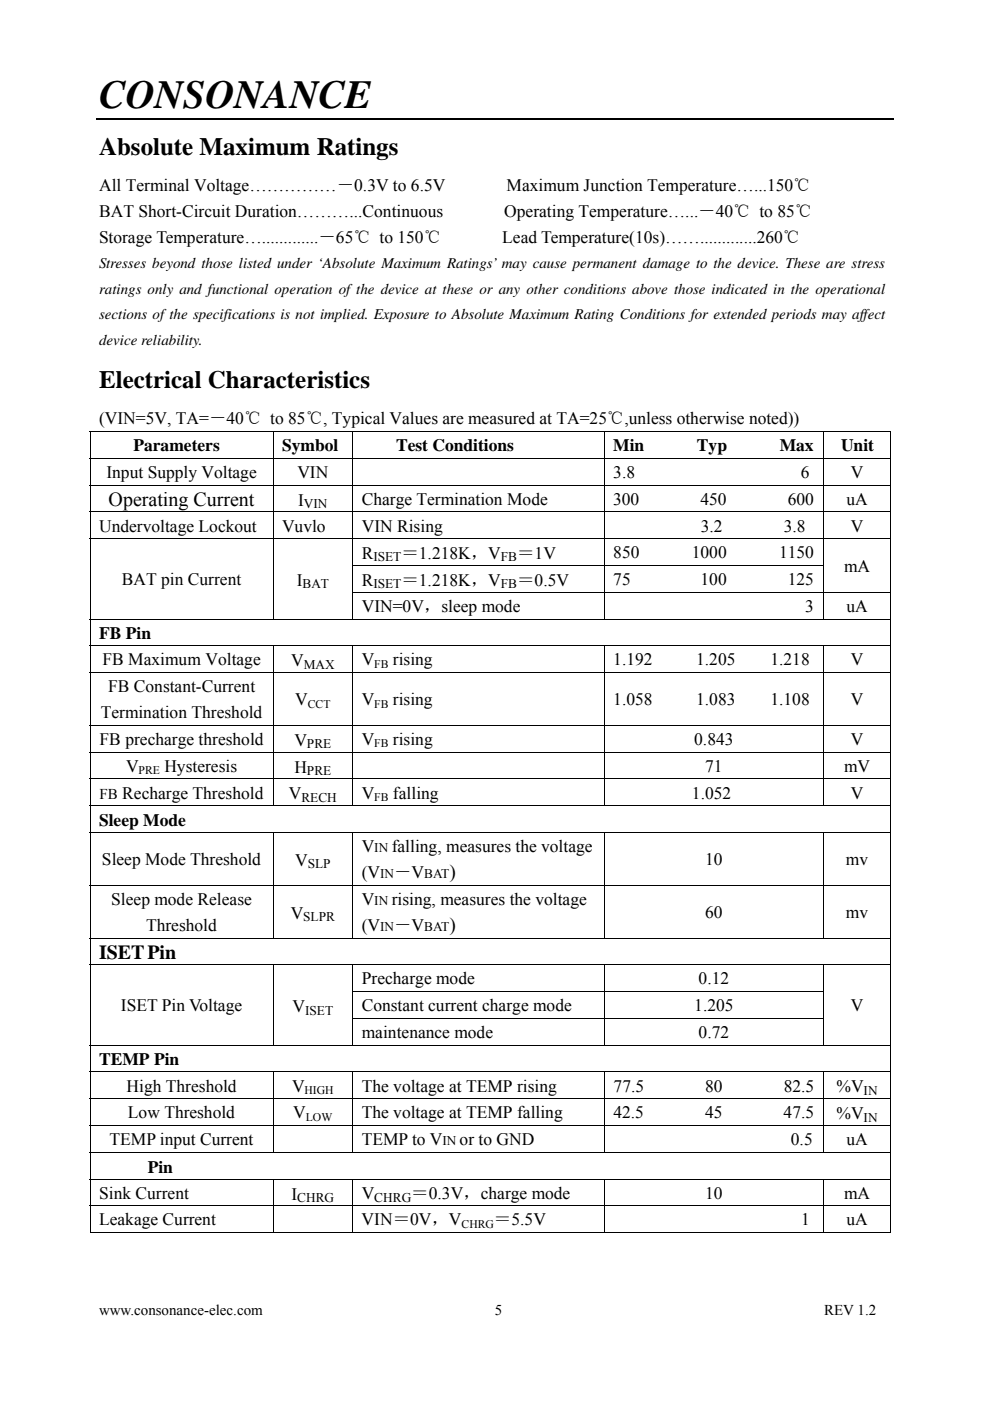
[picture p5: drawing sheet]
<svg xmlns="http://www.w3.org/2000/svg" width="210mm" height="297mm" viewBox="0 0 210 297" stroke-linecap="round" stroke-linejoin="round" font-family="sans-serif">
<defs><g id="words">
<text font-size="8.5" x="21" y="22.9">CONSONANCE</text>
<g font-size="5.3">
<text x="21" y="32.8">Absolute Maximum Ratings</text>
<text x="21" y="82.3">Electrical Characteristics</text>
</g>
<g font-size="4.2">
<text x="23" y="107.2">Operating Current</text>
<text x="21" y="203.3">ISETPin</text>
</g>
<g font-size="4.1">
<text x="95.3" y="186.2">)</text>
<text x="95.3" y="197.4">)</text>
</g>
<g font-size="3.7">
<text x="21" y="40.4">All Terminal Voltage……………－0.3V to 6.5V</text>
<text x="107.4" y="40.4">Maximum Junction Temperature…...150℃</text>
<text x="21" y="45.9">BAT Short-Circuit Duration………...Continuous</text>
<text x="107" y="45.9">Operating Temperature…...－40℃ to 85℃</text>
<text x="21" y="51.4">Storage Temperature….............－65℃ to 150℃</text>
<text x="106.5" y="51.4">Lead Temperature(10s)…….............260℃</text>
<text x="21" y="90">(VIN=5V, TA=－40℃ to 85℃, Typical Values are measured at TA=25℃,unless otherwise noted))</text>
<text x="28.3" y="95.7">Parameters</text>
<text x="59.8" y="95.7">Symbol</text>
<text x="84" y="95.7">Test Conditions</text>
<text x="130.1" y="95.7">Min</text>
<text x="147.8" y="95.7">Typ</text>
<text x="165.4" y="95.7">Max</text>
<text x="178.4" y="95.7">Unit</text>
<text x="22.6" y="101.3">Input Supply Voltage</text>
<text x="63.1" y="101.3">VIN</text>
<text x="130.1" y="101.3">3.8</text>
<text x="169.9" y="101.3">6</text>
<text x="180.5" y="101.3">V</text>
<text x="63.2" y="107.2">I</text>
<text x="76.7" y="107">Charge Termination Mode</text>
<text x="130" y="107">300</text>
<text x="148.6" y="107">450</text>
<text x="167.1" y="107">600</text>
<text x="179.5" y="107">uA</text>
<text x="21" y="112.7">Undervoltage Lockout</text>
<text x="59.8" y="112.7">Vuvlo</text>
<text x="76.7" y="112.7">VIN Rising</text>
<text x="148.6" y="112.7">3.2</text>
<text x="166.2" y="112.7">3.8</text>
<text x="180.5" y="112.7">V</text>
<text x="76.7" y="118.5">R</text>
<text x="85.1" y="118.5">＝1.218K，V</text>
<text x="109.7" y="118.5">＝1V</text>
<text x="130.1" y="118.4">850</text>
<text x="146.7" y="118.4">1000</text>
<text x="165.2" y="118.4">1150</text>
<text x="25.8" y="124">BAT pin Current</text>
<text x="62.9" y="124.2">I</text>
<text x="76.7" y="124.2">R</text>
<text x="85.1" y="124.2">＝1.218K，V</text>
<text x="109.7" y="124.2">＝0.5V</text>
<text x="130.1" y="124">75</text>
<text x="148.6" y="124">100</text>
<text x="167.1" y="124">125</text>
<text x="179" y="121.2">mA</text>
<text x="76.7" y="129.7">VIN=0V，sleep mode</text>
<text x="170.8" y="129.7">3</text>
<text x="179.5" y="129.7">uA</text>
<text x="21" y="135.4">FB Pin</text>
<text x="21.7" y="141.1">FB Maximum Voltage</text>
<text x="61.7" y="141.3">V</text>
<text x="76.7" y="141.1">V</text>
<text x="83.4" y="141.1">rising</text>
<text x="130.1" y="141.1">1.192</text>
<text x="147.7" y="141.1">1.205</text>
<text x="163.4" y="141.1">1.218</text>
<text x="180.5" y="141.1">V</text>
<text x="22.9" y="146.8">FB Constant-Current</text>
<text x="62.6" y="149.5">V</text>
<text x="76.7" y="149.5">V</text>
<text x="83.4" y="149.5">rising</text>
<text x="130.1" y="149.5">1.058</text>
<text x="147.7" y="149.5">1.083</text>
<text x="163.4" y="149.5">1.108</text>
<text x="180.5" y="149.5">V</text>
<text x="21.4" y="152.3">Termination Threshold</text>
<text x="21.1" y="157.9">FB precharge threshold</text>
<text x="62.4" y="158.1">V</text>
<text x="76.7" y="157.9">V</text>
<text x="83.4" y="157.9">rising</text>
<text x="147.2" y="157.9">0.843</text>
<text x="180.5" y="157.9">V</text>
<text x="26.7" y="163.6">V</text>
<text x="34.9" y="163.6">Hysteresis</text>
<text x="62.4" y="163.8">H</text>
<text x="149.6" y="163.6">71</text>
<text x="179" y="163.6">mV</text>
<text x="25.9" y="169.3">Recharge Threshold</text>
<text x="61.3" y="169.5">V</text>
<text x="76.7" y="169.3">V</text>
<text x="83.4" y="169.3">falling</text>
<text x="146.8" y="169.3">1.052</text>
<text x="180.5" y="169.3">V</text>
<text x="21" y="175">Sleep Mode</text>
<text x="21.6" y="183.4">Sleep Mode Threshold</text>
<text x="62.6" y="183.6">V</text>
<text x="76.7" y="180.7">V</text>
<text x="83.1" y="180.7">falling, measures the voltage</text>
<text x="149.6" y="183.4">10</text>
<text x="179.4" y="183.4">mv</text>
<text x="23.6" y="191.9">Sleep mode Release</text>
<text x="76.7" y="186.2">(V</text>
<text x="76.7" y="191.9">V</text>
<text x="83.1" y="191.9">rising, measures the voltage</text>
<text x="83.6" y="186.2">－V</text>
<text x="31" y="197.4">Threshold</text>
<text x="61.7" y="194.8">V</text>
<text x="76.7" y="197.4">(V</text>
<text x="83.6" y="197.4">－V</text>
<text x="149.6" y="194.6">60</text>
<text x="179.4" y="194.6">mv</text>
<text x="76.7" y="208.7">Precharge mode</text>
<text x="148.2" y="208.7">0.12</text>
<text x="25.6" y="214.4">ISET Pin Voltage</text>
<text x="62" y="214.6">V</text>
<text x="76.7" y="214.4">Constant current charge mode</text>
<text x="147.3" y="214.4">1.205</text>
<text x="180.5" y="214.4">V</text>
<text x="76.7" y="220.1">maintenance mode</text>
<text x="148.2" y="220.1">0.72</text>
<text x="21" y="225.8">TEMP Pin</text>
<text x="26.8" y="231.4">High Threshold</text>
<text x="61.9" y="231.4">V</text>
<text x="76.7" y="231.4">The voltage at TEMP rising</text>
<text x="130.1" y="231.4">77.5</text>
<text x="149.6" y="231.4">80</text>
<text x="166.2" y="231.4">82.5</text>
<text x="177.4" y="231.6">%V</text>
<text x="27.1" y="237.1">Low Threshold</text>
<text x="62.2" y="237.1">V</text>
<text x="76.7" y="237.1">The voltage at TEMP falling</text>
<text x="130.1" y="237.1">42.5</text>
<text x="149.5" y="237.1">45</text>
<text x="166.2" y="237.1">47.5</text>
<text x="177.4" y="237.3">%V</text>
<text x="23.2" y="242.8">TEMP input Current</text>
<text x="76.7" y="242.8">TEMP to V</text>
<text x="97.5" y="242.8">or to GND</text>
<text x="167.7" y="242.8">0.5</text>
<text x="179.5" y="242.8">uA</text>
<text x="31.3" y="248.6">Pin</text>
<text x="21" y="254.1">Sink Current</text>
<text x="61.8" y="254.3">I</text>
<text x="76.7" y="254.3">V</text>
<text x="87.2" y="254.3">＝0.3V，charge mode</text>
<text x="149.6" y="254.1">10</text>
<text x="179" y="254.1">mA</text>
<text x="21" y="259.8">Leakage Current</text>
<text x="76.7" y="259.8">VIN＝0V，V</text>
<text x="104.8" y="259.8">＝5.5V</text>
<text x="169.9" y="259.8">1</text>
<text x="179.5" y="259.8">uA</text>
</g>
<g font-size="3.2">
<text x="21" y="56.7">Stresses beyond those listed under ‘Absolute Maximum Ratings’ may cause permanent damage to the device. These are stress</text>
<text x="21" y="62.2">ratings only and functional operation of the device at these or any other conditions above those indicated in the operational</text>
<text x="21" y="67.7">sections of the specifications is not implied. Exposure to Absolute Maximum Rating Conditions for extended periods may affect</text>
<text x="21" y="73.2">device reliability.</text>
<text x="21.1" y="169.3">FB</text>
<text x="21" y="278.7">www.consonance-elec.com</text>
<text x="104.9" y="278.7">5</text>
<text x="174.8" y="278.7">REV 1.2</text>
</g>
<g font-size="2.8">
<text x="64.5" y="107.7">VIN</text>
<text x="79.2" y="119">ISET</text>
<text x="106.2" y="119">FB</text>
<text x="64.2" y="124.8">BAT</text>
<text x="79.2" y="124.7">ISET</text>
<text x="106.2" y="124.7">FB</text>
<text x="64.4" y="141.8">MAX</text>
<text x="65.1" y="158.7">PRE</text>
<text x="65.1" y="164.3">PRE</text>
<text x="63.9" y="170">RECH</text>
<text x="65.3" y="184.1">SLP</text>
<text x="79.4" y="180.7">IN</text>
<text x="79.4" y="191.9">IN</text>
<text x="80.6" y="186.2">IN</text>
<text x="90" y="186.2">BAT</text>
<text x="64.3" y="195.3">SLPR</text>
<text x="80.6" y="197.4">IN</text>
<text x="90" y="197.4">BAT</text>
<text x="64.7" y="215.1">ISET</text>
<text x="183.2" y="232.2">IN</text>
<text x="183.2" y="237.8">IN</text>
<text x="93.8" y="242.8">IN</text>
<text x="63.1" y="254.9">CHRG</text>
<text x="79.4" y="254.8">CHRG</text>
</g>
<g font-size="2.5">
<text x="79.4" y="141.6">FB</text>
<text x="65.3" y="150.1">CCT</text>
<text x="79.4" y="150.1">FB</text>
<text x="79.4" y="158.5">FB</text>
<text x="29.4" y="164.1">PRE</text>
<text x="79.4" y="169.8">FB</text>
<text x="64.6" y="232">HIGH</text>
<text x="64.9" y="237.6">LOW</text>
<text x="97.9" y="260.3">CHRG</text>
</g>
</g></defs>
<path d="M20.5 25.2h169" fill="none" stroke="#000" stroke-width=".25"/>
<g fill="#000">
<path d="M19 91.4h.2v.2h-.2zM188.8 91.4h.2v.2h-.2zM19 119.8h.2v.2h-.2zM57.8 119.8h.2v.2h-.2zM188.8 119.8h.2v.2h-.2zM19 125.5h.2v.1h-.2zM57.8 125.5h.2v.1h-.2zM19 210.1h.2v.2h-.2zM19 215.8h.2v.2h-.2zM57.8 210.1h.2v.2h-.2zM57.8 215.8h.2v.2h-.2zM188.8 210.1h.2v.2h-.2z"/>
<path d="M188.8 215.8h.2v.2h-.2z"/>
</g>
<g fill="none" stroke="#000" stroke-width=".21">
<path d="M19 91.5h170M19 97.2h170M19.1 91.6v5.5M19.1 97.3v5.5M57.9 91.6v5.5M57.9 97.3v5.5M74.8 91.6v5.5M74.8 97.3v5.5M128.2 91.6v5.5M128.2 97.3v5.5M174.7 91.6v5.5M174.7 97.3v5.5"/>
<path d="M188.9 91.6v5.5M188.9 97.3v5.5M19 102.8h170M19 108.5h170M19 114.2h170M19.1 102.9v5.5M19.1 108.6v5.5M19.1 114.3v5.5M19.1 120v5.5M57.9 102.9v5.5M57.9 108.6v5.5M57.9 114.3v5.5"/>
<path d="M57.9 120v5.5M74.8 119.9h100M74.8 102.9v5.5M74.8 108.6v5.5M74.8 114.3v5.5M74.8 120v5.5M128.2 102.9v5.5M128.2 108.6v5.5M128.2 114.3v5.5M128.2 120v5.5M174.7 102.9v5.5M174.7 108.6v5.5"/>
<path d="M174.7 114.3v5.5M174.7 120v5.5M188.9 102.9v5.5M188.9 108.6v5.5M188.9 114.3v5.5M188.9 120v5.5M19 131.3h170M19 136.9h170M19.1 125.6v5.6M19.1 131.3v5.5M19.1 137v5.5M57.9 125.6v5.6"/>
<path d="M57.9 137v5.5M74.8 125.6h114.2M74.8 125.6v5.6M74.8 137v5.5M128.2 125.6v5.6M128.2 137v5.5M174.7 125.6v5.6M174.7 137v5.5M188.9 125.6v5.6M188.9 131.3v5.5M188.9 137v5.5M19 142.6h170"/>
<path d="M19 153.8h170M19 159.5h170M19.1 142.7v11M19.1 153.9v5.5M19.1 159.6v5.5M57.9 142.7v11M57.9 153.9v5.5M57.9 159.6v5.5M74.8 142.7v11M74.8 153.9v5.5M74.8 159.6v5.5M128.2 142.7v11"/>
<path d="M128.2 153.9v5.5M128.2 159.6v5.5M174.7 142.7v11M174.7 153.9v5.5M174.7 159.6v5.5M188.9 142.7v11M188.9 153.9v5.5M188.9 159.6v5.5M19 165.1h170M19 170.8h170M19 176.5h170M19.1 165.2v5.6"/>
<path d="M19.1 170.9v5.5M19.1 176.6v11M57.9 165.2v5.6M57.9 176.6v11M74.8 165.2v5.6M74.8 176.6v11M128.2 165.2v5.6M128.2 176.6v11M174.7 165.2v5.6M174.7 176.6v11M188.9 165.2v5.6M188.9 170.9v5.5"/>
<path d="M188.9 176.6v11M19 187.7h170M19 198.9h170M19.1 187.8v11M19.1 199v5.5M57.9 187.8v11M74.8 187.8v11M128.2 187.8v11M174.7 187.8v11M188.9 187.8v11M188.9 199v5.5M19 204.6h170"/>
<path d="M19.1 204.6v5.5M19.1 210.3v5.5M19.1 216v5.5M57.9 204.6v5.5M57.9 210.3v5.5M57.9 216v5.5M74.8 210.2h100M74.8 215.9h100M74.8 204.6v5.5M74.8 210.3v5.5M74.8 216v5.5M128.2 204.6v5.5"/>
<path d="M128.2 210.3v5.5M128.2 216v5.5M174.7 204.6v5.5M174.7 210.3v5.5M174.7 216v5.5M188.9 204.6v5.5M188.9 210.3v5.5M188.9 216v5.5M19 221.6h170M19 227.3h170M19 233h170M19 238.6h170"/>
<path d="M19.1 221.7v5.5M19.1 227.4v5.5M19.1 233v5.5M19.1 238.7v5.5M57.9 227.4v5.5M57.9 233v5.5M57.9 238.7v5.5M74.8 227.4v5.5M74.8 233v5.5M74.8 238.7v5.5M128.2 227.4v5.5M128.2 233v5.5"/>
<path d="M128.2 238.7v5.5M174.7 227.4v5.5M174.7 233v5.5M174.7 238.7v5.5M188.9 221.7v5.5M188.9 227.4v5.5M188.9 233v5.5M188.9 238.7v5.5"/>
</g>
<path d="M21 244.9h8.5v3.7h-8.5z" fill="#fff"/>
<g fill="none" stroke="#000" stroke-width=".21">
<path d="M19 244.3h170M19 250h170M19 255.7h170M19.1 244.4v5.5M19.1 250.1v5.5M19.1 255.8v5.7M57.9 250.1v5.5M57.9 255.8v5.7M74.8 250.1v5.5M74.8 255.8v5.7M128.2 250.1v5.5M128.2 255.8v5.7"/>
<path d="M174.7 250.1v5.5M174.7 255.8v5.7M188.9 244.4v5.5M188.9 250.1v5.5M188.9 255.8v5.7M19 261.4h38.8M58 261.4h16.8M74.9 261.4h53.2M128.3 261.4h46.3M174.8 261.4h14"/>
</g>
<path d="M188.8 261.3h.2v.2h-.2z" fill="#000"/>
<use href="#words"/>
</svg>
